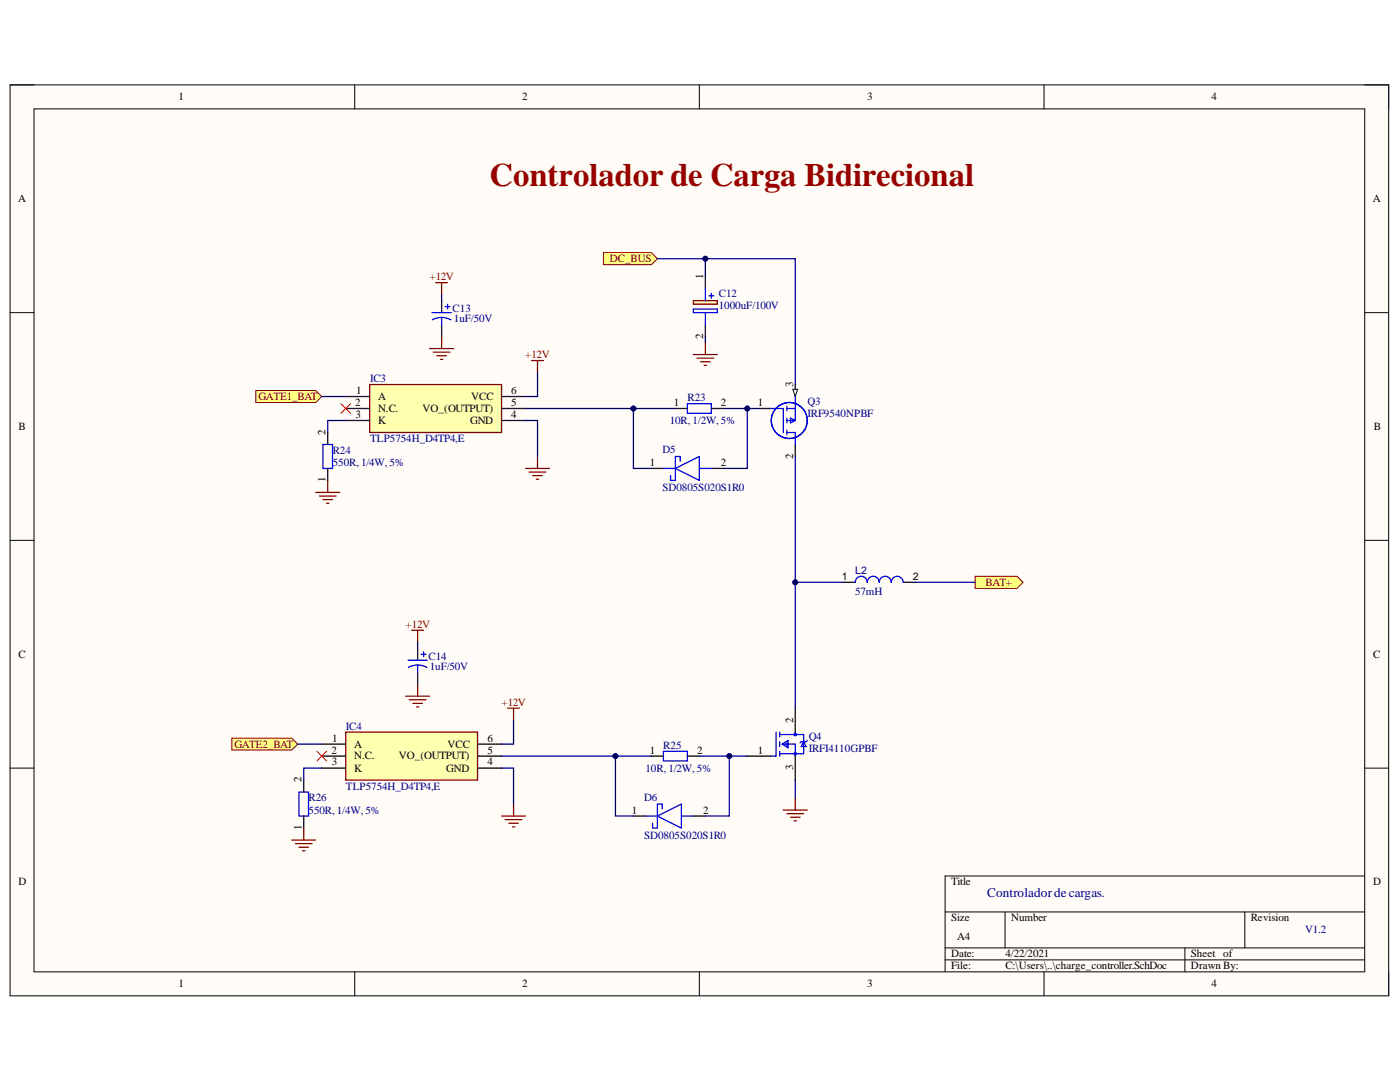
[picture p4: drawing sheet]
<svg xmlns="http://www.w3.org/2000/svg" width="279mm" height="216mm" viewBox="0 0 279 216" stroke-linecap="round" stroke-linejoin="round" font-family="sans-serif">
<defs><g id="words">
<text font-size="6.5" fill="#980000" x="97.7" y="37">Controlador de Carga Bidirecional</text>
<text font-size="2.6" fill="#000080" x="197" y="179">Controladordecargas.</text>
<g font-size="2.2">
<text x="35.6" y="20">1</text>
<text x="104.2" y="20">2</text>
<text x="173.1" y="20">3</text>
<text x="241.7" y="20">4</text>
<text x="3.6" y="40.3">A</text>
<text x="274" y="40.3">A</text>
<text x="140.3" y="55.6" transform="rotate(-90 140.3 55.6)">1</text>
<text x="140.3" y="67.7" transform="rotate(-90 140.3 67.7)">2</text>
<text x="158.3" y="77.2" transform="rotate(-90 158.3 77.2)">3</text>
<text x="70.9" y="81">2</text>
<text x="71" y="83.4">3</text>
<text x="71.1" y="78.6">1</text>
<text x="75.5" y="79.8">A</text>
<text x="75.5" y="82.2">N.C.</text>
<text x="84.3" y="82.2">VO_(OUTPUT)</text>
<text x="94.1" y="79.8">VCC</text>
<text x="102" y="78.6">6</text>
<text x="102" y="81">5</text>
<text x="102" y="83.4">4</text>
<text x="134.5" y="81">1</text>
<text x="143.9" y="81">2</text>
<text x="151.2" y="81">1</text>
<text x="3.7" y="85.8">B</text>
<text x="65" y="86.8" transform="rotate(-90 65 86.8)">2</text>
<text x="75.5" y="84.6">K</text>
<text x="93.8" y="84.6">GND</text>
<text x="274.1" y="85.8">B</text>
<text x="129.7" y="92.9">1</text>
<text x="143.9" y="92.9">2</text>
<text x="158.3" y="91.6" transform="rotate(-90 158.3 91.6)">2</text>
<text x="65" y="96.2" transform="rotate(-90 65 96.2)">1</text>
<text x="3.7" y="131.2">C</text>
<text x="274.1" y="131.2">C</text>
<text x="66.3" y="148">1</text>
<text x="70.7" y="149.2">A</text>
<text x="89.3" y="149.2">VCC</text>
<text x="97.3" y="148">6</text>
<text x="158.3" y="144.2" transform="rotate(-90 158.3 144.2)">2</text>
<text x="66.1" y="150.4">2</text>
<text x="66.2" y="152.7">3</text>
<text x="70.7" y="151.5">N.C.</text>
<text x="70.7" y="154">K</text>
<text x="79.6" y="151.5">VO_(OUTPUT)</text>
<text x="89.1" y="154">GND</text>
<text x="97.3" y="150.4">5</text>
<text x="97.3" y="152.7">4</text>
<text x="129.7" y="150.4">1</text>
<text x="139.1" y="150.4">2</text>
<text x="151.2" y="150.4">1</text>
<text x="158.3" y="153.7" transform="rotate(-90 158.3 153.7)">3</text>
<text x="60.1" y="156.1" transform="rotate(-90 60.1 156.1)">2</text>
<text x="60.1" y="165.6" transform="rotate(-90 60.1 165.6)">1</text>
<text x="126.1" y="162.4">1</text>
<text x="140.3" y="162.4">2</text>
<text x="3.7" y="176.7">D</text>
<text x="189.8" y="176.7">Title</text>
<text x="274.1" y="176.7">D</text>
<text x="189.8" y="183.8">Size</text>
<text x="201.8" y="183.8">Number</text>
<text x="249.6" y="183.8">Revision</text>
<text x="189.8" y="191">Date:</text>
<text x="191" y="187.5">A4</text>
<text x="200.6" y="191">4/22/2021</text>
<text x="237.7" y="191">Sheet of</text>
<text x="35.6" y="197">1</text>
<text x="104.2" y="197">2</text>
<text x="173.1" y="197">3</text>
<text x="189.8" y="193.4">File:</text>
<text x="200.6" y="193.4">C:\Users\..\charge_controller.SchDoc</text>
<text x="237.7" y="193.4">Drawn By:</text>
<text x="241.7" y="197">4</text>
</g>
<g font-size="2.2" fill="#800000">
<text x="121.7" y="52.3">DC_BUS</text>
<text x="85.7" y="55.9">+12V</text>
<text x="104.8" y="71.5">+12V</text>
<text x="51.6" y="79.8">GATE1_BAT</text>
<text x="196.7" y="116.9">BAT+</text>
<text x="80.9" y="125.2">+12V</text>
<text x="100.1" y="140.8">+12V</text>
<text x="46.8" y="149.2">GATE2_BAT</text>
</g>
<g font-size="2.2" fill="#000080">
<text x="143.5" y="59.3">C12</text>
<text x="90.3" y="62.3">C13</text>
<text x="90.6" y="64.3">1uF/50V</text>
<text x="143.5" y="61.6">1000uF/100V</text>
<text x="73.8" y="76.2">IC3</text>
<text x="137.2" y="80.1">R23</text>
<text x="161.1" y="80.8">Q3</text>
<text x="161.1" y="83.1">IRF9540NPBF</text>
<text x="73.8" y="88.2">TLP5754H_D4TP4,E</text>
<text x="133.6" y="84.6">10R, 1/2W, 5%</text>
<text x="66.4" y="90.6">R24</text>
<text x="66.4" y="92.9">550R, 1/4W, 5%</text>
<text x="132.2" y="90.3">D5</text>
<text x="132.2" y="98">SD0805S020S1R0</text>
<text x="170.7" y="118.8">57mH</text>
<text x="85.5" y="131.8">C14</text>
<text x="85.8" y="133.6">1uF/50V</text>
<text x="69" y="145.6">IC4</text>
<text x="132.4" y="149.4">R25</text>
<text x="161.4" y="147.7">Q4</text>
<text x="128.8" y="154">10R, 1/2W, 5%</text>
<text x="161.4" y="150.1">IRFI4110GPBF</text>
<text x="61.6" y="159.9">R26</text>
<text x="69" y="157.5">TLP5754H_D4TP4,E</text>
<text x="128.6" y="159.7">D6</text>
<text x="61.6" y="162.4">550R, 1/4W, 5%</text>
<text x="128.6" y="167.4">SD0805S020S1R0</text>
<text x="260.4" y="186.2">V1.2</text>
</g>
<g font-size="2.1">
<text x="168" y="115.7">1</text>
<text x="182.2" y="115.7">2</text>
</g>
<text font-size="2.1" fill="#000080" x="170.7" y="114.5">L2</text>
</g></defs>
<path d="M2 16.9h275.1v181.8h-275.1z" fill-rule="evenodd" fill="#fffcf8"/>
<path d="M2 16.9h275.1v181.8h-275.1z" fill="none" stroke="#000" stroke-width=".2"/>
<path d="M6.8 21.7h265.6v172.2h-265.6z" fill-rule="evenodd" fill="#fffcf8"/>
<g fill="none" stroke="#000" stroke-width=".2">
<path d="M2 16.9h4.8M70.8 16.9v4.8M139.6 16.9v4.8M208.4 16.9v4.8M272.4 16.9h4.7v4.8M6.8 21.7h265.6v172.2h-265.6zM2 62.4h4.8M272.4 62.4h4.7M2 107.8h4.8M272.4 107.8h4.7M2 153.3h4.8M272.4 153.3h4.7"/>
<path d="M272.4 174.8h-83.8v19.1M70.8 193.9v4.8M139.6 193.9v4.8M188.6 182h83.8M188.6 189.1h83.8M188.6 191.5h83.8M200.6 182v7.1M208.4 193.9v4.8M236.5 189.1v4.8M248.4 182v7.1M277.1 193.9v4.8"/>
</g>
<path d="M73.8 76.7h26.3v9.6h-26.3z" fill-rule="evenodd" fill="#ffffb0"/>
<path d="M73.8 76.7h26.3v9.6h-26.3zM63 98.3h4.8M63.7 99h3.4M64.4 99.7h2M65.4 95.9v2.4M65.2 100.4h.4" fill="none" stroke="#800000" stroke-width=".25"/>
<path d="M69 79.1h4.8M100.1 79.1h4.8M69 81.5h4.8M69 83.9h4.8M100.1 81.5h4.8M100.1 83.9h4.8" fill="none" stroke="#000" stroke-width=".25"/>
<path d="M68 80.6l1.9 1.9M69.9 80.6l-1.9 1.9" fill="none" stroke="#f00" stroke-width=".2"/>
<path d="M51 77.9h12l1.2 1.2-1.2 1.2h-12z" fill-rule="evenodd" fill="#ffff80"/>
<path d="M51 77.9h12l1.2 1.2-1.2 1.2h-12z" fill="none" stroke="#800000" stroke-width=".2"/>
<g fill="none" stroke="#800000" stroke-width=".25">
<path d="M86.9 56.4h2.4M88.1 56.4v2.4M85.7 69.6h4.8M86.5 70.3h3.3M87.2 71h1.9M87.9 71.7h.5M88.1 67.2v2.4M106.1 71.9h2.4M107.3 71.9v2.4M104.9 93.5h4.8M105.6 94.2h3.3M106.3 94.9h1.9"/>
<path d="M107 95.6h.5M107.3 91.1v2.4"/>
</g>
<path d="M69 146.1h26.3v9.6h-26.3z" fill-rule="evenodd" fill="#ffffb0"/>
<path d="M69 146.1h26.3v9.6h-26.3zM58.2 167.6h4.8M58.9 168.3h3.4M59.7 169.1h1.9M60.4 169.8h.5M60.6 165.2v2.4" fill="none" stroke="#800000" stroke-width=".25"/>
<path d="M64.2 148.5h4.8M64.2 150.9h4.8M64.2 153.3h4.8M95.3 148.5h4.8M95.3 150.9h4.8M95.3 153.3h4.8" fill="none" stroke="#000" stroke-width=".25"/>
<path d="M63.2 149.9l2 1.9M65.2 149.9l-2 1.9" fill="none" stroke="#f00" stroke-width=".2"/>
<path d="M46.3 147.3h11.9l1.2 1.2-1.2 1.2h-11.9z" fill-rule="evenodd" fill="#ffff80"/>
<path d="M46.3 147.3h11.9l1.2 1.2-1.2 1.2h-11.9z" fill="none" stroke="#800000" stroke-width=".2"/>
<g fill="none" stroke="#800000" stroke-width=".25">
<path d="M138.4 70.8h4.8M139.1 71.5h3.3M139.8 72.2h1.9M140.5 72.9h.5M140.8 68.4v2.4M81 138.9h4.7M81.7 139.6h3.3M82.1 125.8h2.4M83.3 125.8v2.4M83.3 136.5v2.4M82.4 140.3h1.9M83.1 141.1h.5"/>
<path d="M101.3 141.3h2.4M102.5 141.3v2.4M100.1 162.8h4.8M100.8 163.6h3.4M101.5 164.3h1.9M102.2 165h.5M102.5 160.4v2.4"/>
</g>
<path d="M120.4 50.4h9.6l1.2 1.2-1.2 1.2h-9.6z" fill-rule="evenodd" fill="#ffff80"/>
<path d="M120.4 50.4h9.6l1.2 1.2-1.2 1.2h-9.6z" fill="none" stroke="#800000" stroke-width=".2"/>
<path d="M194.6 115h8.4l1.2 1.2-1.2 1.2h-8.4z" fill-rule="evenodd" fill="#ffff80"/>
<path d="M194.6 115h8.4l1.2 1.2-1.2 1.2h-8.4z" fill="none" stroke="#800000" stroke-width=".2"/>
<path d="M158.7 159.2v2.4M156.3 161.6h4.8M157 162.4h3.4M157.8 163.1h1.9M158.5 163.8h.4" fill="none" stroke="#800000" stroke-width=".25"/>
<path d="M158.7 76.7v2.4M151.5 81.5h2.4M158.7 88.7v2.4" fill="none" stroke="#000" stroke-width=".25"/>
<path d="M158.2 77.7h1l-.5 1.4z" fill="#f8fcff"/>
<path d="M158.2 77.7h1l-.5 1.4z" fill="none" stroke="#000" stroke-width=".2"/>
<g fill="none" stroke="#00f" stroke-width=".25">
<path d="M158.7 79.1v4.8M132.4 93.5h2.4M134.8 93.5l4.8-2.4v4.8zM135.7 92v-.9h-.9v4.8h-1v-1M139.6 93.5h2.4M153.9 81.5h2.4v4.8M157 86.3h1.7v2.4M157 81.5h1.7M157 83.9h1.7M157 81v1M157 83.4v1M157 85.8v1"/>
<path d="M157.8 83.4l.9 .5-.9 .5zM128.8 162.8h2.4M131.2 162.8l4.8-2.4v4.8zM132.2 161.4v-1h-1v4.8h-1v-.9M136 162.8h2.4"/>
<circle cx="157.5" cy="83.9" r="3.6"/>
</g>
<path d="M130 93.5h2.4M142 93.5h2.4M126.4 162.8h2.4M138.4 162.8h2.4" fill="none" stroke="#000" stroke-width=".25"/>
<path d="M138.4 60h4.8v.7h-4.8z" fill-rule="evenodd" fill="#ffffb0"/>
<path d="M138.4 60h4.8v.7h-4.8z" fill="none" stroke="#800000" stroke-width=".25"/>
<g fill="none" stroke="#000" stroke-width=".25">
<path d="M88.1 60v2.4M140.8 55.2v2.4M88.1 64.8v2.4M140.8 64.8v2.4M65.4 86.3v2.4M65.4 93.5v2.4M134.8 81.5h2.4M142 81.5h2.4M168.3 116.2h2.4M180.2 116.2h2.4M83.3 129.3v2.4M83.3 134.1v2.4"/>
<path d="M60.6 155.7v2.3M149.1 150.9h4.8M158.7 141.3v4.8M158.7 150.9v4.8M60.6 162.8v2.4"/>
</g>
<g fill="none" stroke="#00f" stroke-width=".25">
<path d="M140.8 57.6v2.4M141.5 59h.9M142 58.6v.9M86.2 62.4h3.8M88.1 63.3l1.2 .2 .7 .3M88.1 63.3l-1.1 .2-.7 .3M88.1 63.3v1.5M88.8 61.2h1M89.3 60.7v1M138.4 61.7h4.8v.7h-4.8zM140.8 62.4v2.4M64.4 88.7h2v4.8h-2z"/>
<path d="M137.2 80.6h4.8v1.9h-4.8zM170.7 116.2a1.19 1.19 0 0 1 1.2-1.2 1.19 1.19 0 0 1 1.2 1.2 1.2 1.2 0 0 1 1.2-1.2 1.2 1.2 0 0 1 1.2 1.2 1.19 1.19 0 0 1 1.2-1.2 1.19 1.19 0 0 1 1.2 1.2 1.19 1.19 0 0 1 1.1-1.2 1.19 1.19 0 0 1 1.2 1.2M81.4 131.7h3.9M83.3 132.7l1.2 .2 .7 .3M83.3 132.7l-1.1 .2-.7 .3M83.3 132.7v1.4M84.1 130.5h.9M84.5 130.1v.9M59.7 158h1.9v4.8h-1.9zM154.9 146.1v4.8h-1M155.6 146.1v.9M155.6 148v1"/>
<path d="M155.6 149.9v1M155.6 146.6h4.8v3.8h-4.8M156.1 148.5l1.2-.7v1.4zM156.3 148.5h2.4v2.4M157 148.2v.8M158.7 146.1v.5M160.4 148l.5 1h-1zM161.1 147.8l-.2 .2h-1l-.2 .2"/>
<circle cx="158.7" cy="150.4" r=".24"/>
<circle cx="158.7" cy="146.6" r=".24"/>
</g>
<g fill="none" stroke="#000080" stroke-width=".25">
<path d="M88.1 58.8v1.2M64.2 79.1h4.8M107.3 74.3v4.8h-2.4M69 83.9h-3.6v2.4M104.9 83.9h2.4v7.2M168.3 116.2h-9.6v25.1M182.6 116.2h12M83.3 128.2v1.1M59.4 148.5h4.8M64.2 153.3h-3.6v2.4M100.1 153.3h2.4v7.1M102.5 143.7v4.8h-2.4"/>
<path d="M158.7 155.7v3.5"/>
</g>
<circle cx="158.7" cy="116.2" r=".48" fill="#000080"/>
<circle cx="158.7" cy="116.2" r=".48" fill="none" stroke="#000080" stroke-width=".2"/>
<path d="M144.4 81.5h7.1" fill="none" stroke="#000080" stroke-width=".25"/>
<circle cx="149.1" cy="81.5" r=".48" fill="#000080"/>
<circle cx="149.1" cy="81.5" r=".48" fill="none" stroke="#000080" stroke-width=".2"/>
<path d="M158.7 91.1v25.1" fill="none" stroke="#000080" stroke-width=".25"/>
<circle cx="158.7" cy="116.2" r=".48" fill="#000080"/>
<circle cx="158.7" cy="116.2" r=".48" fill="none" stroke="#000080" stroke-width=".2"/>
<path d="M140.8 51.6v3.6" fill="none" stroke="#000080" stroke-width=".25"/>
<circle cx="140.8" cy="51.6" r=".48" fill="#000080"/>
<circle cx="140.8" cy="51.6" r=".48" fill="none" stroke="#000080" stroke-width=".2"/>
<path d="M149.1 81.5v12h-4.7" fill="none" stroke="#000080" stroke-width=".25"/>
<circle cx="149.1" cy="81.5" r=".48" fill="#000080"/>
<circle cx="149.1" cy="81.5" r=".48" fill="none" stroke="#000080" stroke-width=".2"/>
<path d="M126.4 81.5v12h3.6" fill="none" stroke="#000080" stroke-width=".25"/>
<circle cx="126.4" cy="81.5" r=".48" fill="#000080"/>
<circle cx="126.4" cy="81.5" r=".48" fill="none" stroke="#000080" stroke-width=".2"/>
<path d="M104.9 81.5h29.9" fill="none" stroke="#000080" stroke-width=".25"/>
<circle cx="126.4" cy="81.5" r=".48" fill="#000080"/>
<circle cx="126.4" cy="81.5" r=".48" fill="none" stroke="#000080" stroke-width=".2"/>
<path d="M100.1 150.9h22.7v11.9h3.6" fill="none" stroke="#000080" stroke-width=".25"/>
<circle cx="122.8" cy="150.9" r=".48" fill="#000080"/>
<circle cx="122.8" cy="150.9" r=".48" fill="none" stroke="#000080" stroke-width=".2"/>
<path d="M145.6 150.9v11.9h-4.8" fill="none" stroke="#000080" stroke-width=".25"/>
<circle cx="145.6" cy="150.9" r=".48" fill="#000080"/>
<circle cx="145.6" cy="150.9" r=".48" fill="none" stroke="#000080" stroke-width=".2"/>
<path d="M122.8 150.9h7.2" fill="none" stroke="#000080" stroke-width=".25"/>
<circle cx="122.8" cy="150.9" r=".48" fill="#000080"/>
<circle cx="122.8" cy="150.9" r=".48" fill="none" stroke="#000080" stroke-width=".2"/>
<path d="M131.2 51.6h27.5v25.1" fill="none" stroke="#000080" stroke-width=".25"/>
<circle cx="140.8" cy="51.6" r=".48" fill="#000080"/>
<circle cx="140.8" cy="51.6" r=".48" fill="none" stroke="#000080" stroke-width=".2"/>
<path d="M140.8 67.2v1.2M139.6 150.9h9.5" fill="none" stroke="#000080" stroke-width=".25"/>
<circle cx="145.6" cy="150.9" r=".48" fill="#000080"/>
<circle cx="145.6" cy="150.9" r=".48" fill="none" stroke="#000080" stroke-width=".2"/>
<path d="M132.4 149.9h4.8v1.9h-4.8z" fill="none" stroke="#00f" stroke-width=".25"/>
<path d="M130 150.9h2.4M137.2 150.9h2.4" fill="none" stroke="#000" stroke-width=".25"/>
<use href="#words"/>
</svg>
